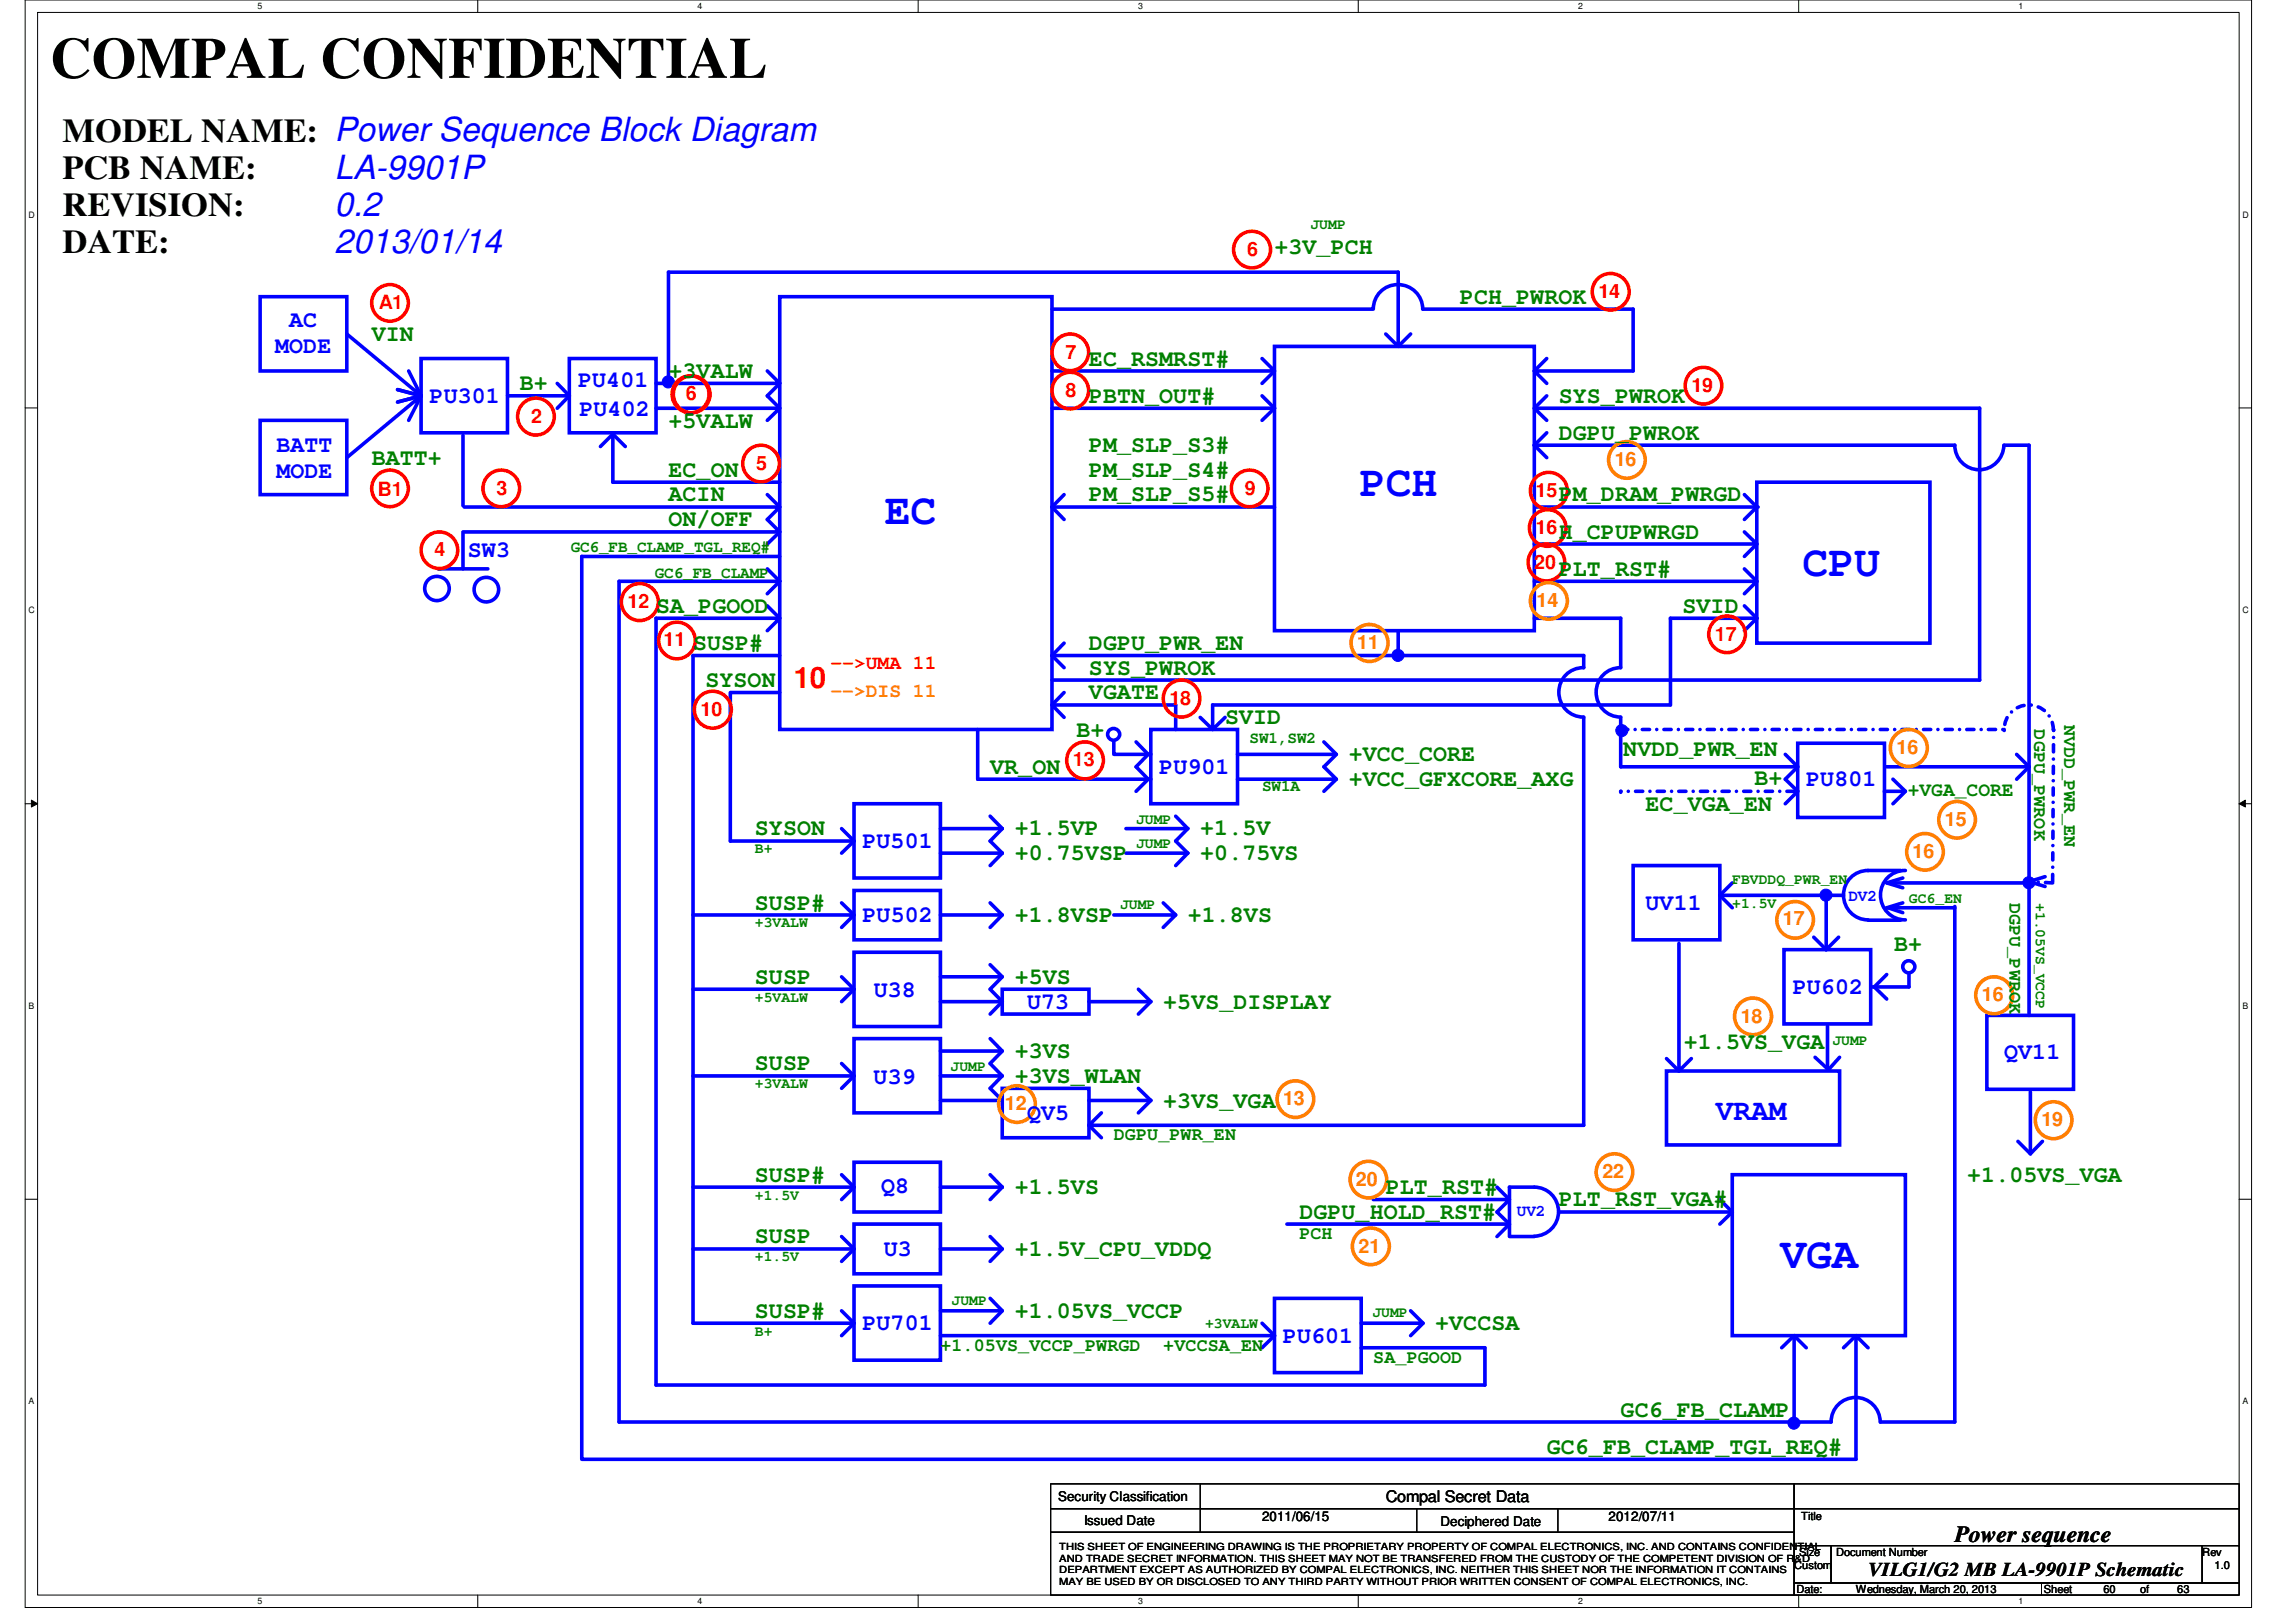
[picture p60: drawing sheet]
<svg xmlns="http://www.w3.org/2000/svg" width="297mm" height="210mm" viewBox="0 0 297 210" stroke-linecap="round" stroke-linejoin="round" font-family="sans-serif">
<defs><g id="words">
<text font-size="7.5" x="6.5" y="10.1">COMPAL CONFIDENTIAL</text>
<g font-size="5.6" fill="#00f">
<text x="175.9" y="64.2">PCH</text>
<text x="114.5" y="67.9">EC</text>
<text x="233.2" y="74.6">CPU</text>
<text x="230.3" y="164">VGA</text>
</g>
<g font-size="4.3">
<text x="8.1" y="18.3">MODEL NAME: Power Sequence Block Diagram</text>
<text x="8.1" y="23.2">PCB NAME:</text>
<text x="8.1" y="27.9">REVISION:</text>
<text x="8.1" y="32.8">DATE:</text>
</g>
<g font-size="4.3" fill="#00f">
<text x="43.3" y="23.1">LA-9901P</text>
<text x="43.3" y="27.9">0.2</text>
<text x="43.3" y="32.7">2013/01/14</text>
</g>
<text font-size="3.8" fill="#f00" x="102.7" y="89">10</text>
<text font-size="3.8" fill="#00f" x="222" y="145">VRAM</text>
<g font-size="3" fill="#008000">
<text x="164.9" y="32.9">+3V_PCH</text>
<text x="188.9" y="39.3">PCH_PWROK</text>
<text x="48.1" y="44.1">VIN</text>
<text x="140.9" y="47.3">EC_RSMRST#</text>
<text x="67.3" y="50.5">B+</text>
<text x="86.5" y="48.9">+3VALW</text>
<text x="140.9" y="52.1">PBTN_OUT#</text>
<text x="201.7" y="52.1">SYS_PWROK</text>
<text x="86.5" y="55.3">+5VALW</text>
<text x="140.9" y="58.5">PM_SLP_S3#</text>
<text x="201.7" y="56.9">DGPU_PWROK</text>
<text x="48.1" y="60.1">BATT+</text>
<text x="86.5" y="64.9">ACIN</text>
<text x="86.5" y="61.7">EC_ON</text>
<text x="140.9" y="61.7">PM_SLP_S4#</text>
<text x="140.9" y="64.9">PM_SLP_S5#</text>
<text x="201.7" y="64.9">PM_DRAM_PWRGD</text>
<text x="86.5" y="68.1">ON/OFF</text>
<text x="201.7" y="69.7">H_CPUPWRGD</text>
<text x="201.7" y="74.5">PLT_RST#</text>
<text x="84.9" y="79.3">SA_PGOOD</text>
<text x="217.7" y="79.3">SVID</text>
<text x="89.7" y="84.1">SUSP#</text>
<text x="91.3" y="88.9">SYSON</text>
<text x="140.9" y="87.3">SYS_PWROK</text>
<text x="140.9" y="84.1">DGPU_PWR_EN</text>
<text x="139.3" y="95.3">B+</text>
<text x="140.9" y="90.5">VGATE</text>
<text x="158.5" y="93.7">SVID</text>
<text x="128.1" y="100.1">VR_ON</text>
<text x="174.5" y="98.5">+VCC_CORE</text>
<text x="174.5" y="101.7">+VCC_GFXCORE_AXG</text>
<text x="210" y="97.9">NVDD_PWR_EN</text>
<text x="227" y="101.6">B+</text>
<text x="212.9" y="104.9">EC_VGA_EN</text>
<text x="97.7" y="108.1">SYSON</text>
<text x="131.3" y="108.1">+1.5VP</text>
<text x="131.3" y="111.3">+0.75VSP</text>
<text x="155.3" y="108.1">+1.5V</text>
<text x="155.3" y="111.3">+0.75VS</text>
<text x="97.7" y="117.7">SUSP#</text>
<text x="131.3" y="119.3">+1.8VSP</text>
<text x="153.7" y="119.3">+1.8VS</text>
<text x="245.1" y="123">B+</text>
<text x="97.7" y="127.3">SUSP</text>
<text x="131.3" y="127.3">+5VS</text>
<text x="150.5" y="130.5">+5VS_DISPLAY</text>
<text x="131.3" y="136.9">+3VS</text>
<text x="217.8" y="135.8">+1.5VS_VGA</text>
<text x="97.7" y="138.5">SUSP</text>
<text x="131.3" y="140.1">+3VS_WLAN</text>
<text x="150.5" y="143.3">+3VS_VGA</text>
<text x="97.7" y="152.9">SUSP#</text>
<text x="131.3" y="154.5">+1.5VS</text>
<text x="179.3" y="154.5">PLT_RST#</text>
<text x="254.5" y="152.9">+1.05VS_VGA</text>
<text x="97.7" y="160.9">SUSP</text>
<text x="168.1" y="157.7">DGPU_HOLD_RST#</text>
<text x="201.7" y="156.1">PLT_RST_VGA#</text>
<text x="131.3" y="162.5">+1.5V_CPU_VDDQ</text>
<text x="97.7" y="170.5">SUSP#</text>
<text x="131.3" y="170.5">+1.05VS_VCCP</text>
<text x="185.7" y="172.1">+VCCSA</text>
<text x="209.7" y="183.3">GC6_FB_CLAMP</text>
<text x="200.1" y="188.1">GC6_FB_CLAMP_TGL_REQ#</text>
</g>
<g font-size="3" fill="#00f">
<text x="35.6" y="45.7">MODE</text>
<text x="37.4" y="42.3">AC</text>
<text x="55.6" y="52.1">PU301</text>
<text x="74.8" y="50">PU401</text>
<text x="75" y="53.9">PU402</text>
<text x="35.8" y="58.5">BATT</text>
<text x="35.8" y="61.9">MODE</text>
<text x="60.5" y="72.1">SW3</text>
<text x="150" y="100.1">PU901</text>
<text x="233.7" y="101.7">PU801</text>
<text x="111.6" y="109.7">PU501</text>
<text x="111.6" y="119.3">PU502</text>
<text x="212.9" y="117.7">UV11</text>
<text x="113" y="129.1">U38</text>
<text x="132.9" y="130.5">U73</text>
<text x="231.9" y="128.6">PU602</text>
<text x="259.3" y="137.1">QV11</text>
<text x="113" y="140.3">U39</text>
<text x="132.9" y="144.9">QV5</text>
<text x="114" y="154.3">Q8</text>
<text x="114.3" y="162.5">U3</text>
<text x="111.6" y="172.1">PU701</text>
<text x="166" y="173.7">PU601</text>
</g>
<text font-size="3" x="252.9" y="199.6">Power sequence</text>
<g font-size="2.5" fill="#f00">
<text x="161.4" y="33.1">6</text>
<text x="49" y="40">A1</text>
<text x="206.8" y="38.5">14</text>
<text x="137.8" y="46.4">7</text>
<text x="88.7" y="51.8">6</text>
<text x="137.8" y="51.4">8</text>
<text x="218.8" y="50.7">19</text>
<text x="68.7" y="54.7">2</text>
<text x="48.9" y="64.1">B1</text>
<text x="64.2" y="64">3</text>
<text x="97.8" y="60.8">5</text>
<text x="161" y="64">9</text>
<text x="198.7" y="64.3">15</text>
<text x="198.7" y="69.1">16</text>
<text x="56.2" y="72">4</text>
<text x="198.5" y="73.6">20</text>
<text x="81.2" y="78.7">12</text>
<text x="85.8" y="83.7">11</text>
<text x="221.9" y="82.9">17</text>
<text x="107.4" y="86.6">--&gt;UMA 11</text>
<text x="90.6" y="92.6">10</text>
<text x="151.3" y="91.2">18</text>
<text x="138.8" y="99.2">13</text>
</g>
<g font-size="2.5" fill="#ff8000">
<text x="208.9" y="60.3">16</text>
<text x="175.6" y="84">11</text>
<text x="198.8" y="78.5">14</text>
<text x="107.4" y="90.3">--&gt;DIS 11</text>
<text x="245.4" y="97.6">16</text>
<text x="251.6" y="106.9">15</text>
<text x="247.4" y="111">16</text>
<text x="230.7" y="119.7">17</text>
<text x="256.4" y="129.6">16</text>
<text x="225.2" y="132.3">18</text>
<text x="130" y="143.7">12</text>
<text x="166" y="143">13</text>
<text x="264.1" y="145.8">19</text>
<text x="175.4" y="153.5">20</text>
<text x="207.3" y="152.5">22</text>
<text x="175.8" y="162.1">21</text>
</g>
<text font-size="2.5" fill="#008000" x="246.8" y="103">+VGA_CORE</text>
<text font-size="2.5" x="241.7" y="203.9">VILG1/G2 MB LA-9901P Schematic</text>
<g font-size="2.4" fill="#008000">
<text x="263.2" y="94.4" transform="rotate(90 263.2 94.4)">DGPU_PWROK</text>
<text x="267" y="93.8" transform="rotate(90 267 93.8)">NVDD_PWR_EN</text>
<text x="260" y="116.8" transform="rotate(90 260 116.8)">DGPU_PWROK</text>
<text x="144.1" y="147.6">DGPU_PWR_EN</text>
<text x="168.1" y="160.4">PCH</text>
<text x="121.7" y="174.8">+1.05VS_VCCP_PWRGD</text>
<text x="150.5" y="174.8">+VCCSA_EN</text>
<text x="177.7" y="176.4">SA_PGOOD</text>
</g>
<g font-size="2.1" fill="#008000">
<text x="73.8" y="71.5">GC6_FB_CLAMP_TGL_REQ#</text>
<text x="84.7" y="74.8">GC6_FB_CLAMP</text>
<text x="161.7" y="96.1">SW1,SW2</text>
<text x="163.3" y="102.4">SW1A</text>
</g>
<g font-size="2.1" fill="#00f">
<text x="239.1" y="116.6">DV2</text>
<text x="196.3" y="157.4">UV2</text>
</g>
<text font-size="2.1" x="179.3" y="194.4">Compal Secret Data</text>
<g font-size="1.9" fill="#008000">
<text x="169.5" y="29.6">JUMP</text>
<text x="147" y="106.6">JUMP</text>
<text x="97.7" y="110.4">B+</text>
<text x="147" y="109.8">JUMP</text>
<text x="144.9" y="117.6">JUMP</text>
<text x="224.1" y="114.4">FBVDDQ_PWR_EN</text>
<text x="224.1" y="117.5">+1.5V</text>
<text x="247" y="116.8">GC6_EN</text>
<text x="263.4" y="116.8" transform="rotate(90 263.4 116.8)">+1.05VS_VCCP</text>
<text x="97.7" y="120">+3VALW</text>
<text x="97.7" y="129.6">+5VALW</text>
<text x="237.1" y="135.3">JUMP</text>
<text x="97.7" y="140.8">+3VALW</text>
<text x="123" y="138.6">JUMP</text>
<text x="97.7" y="155.2">+1.5V</text>
<text x="97.7" y="163.2">+1.5V</text>
<text x="97.7" y="172.8">B+</text>
<text x="123.1" y="168.8">JUMP</text>
<text x="155.9" y="171.9">+3VALW</text>
<text x="177.5" y="170.4">JUMP</text>
</g>
<g font-size="1.7">
<text x="136.9" y="194.3">Security Classification</text>
<text x="140.2" y="197.3">Issued Date</text>
<text x="163.3" y="196.8">2011/06/15</text>
<text x="186.3" y="197.5">Deciphered Date</text>
<text x="208.1" y="196.8">2012/07/11</text>
</g>
<g font-size="1.4">
<text x="233" y="196.8">Title</text>
<text x="232.1" y="203">Custom</text>
<text x="232.7" y="201.4">Size</text>
<text x="237.5" y="201.4">Document Number</text>
<text x="284.9" y="201.4">Rev</text>
<text x="286.5" y="203">1.0</text>
<text x="232.4" y="206.2">Date:</text>
<text x="240.1" y="206.2">Wednesday, March 20, 2013</text>
<text x="264.4" y="206.2">Sheet</text>
<text x="272.1" y="206.2">60</text>
<text x="276.9" y="206.2">of</text>
<text x="281.7" y="206.2">63</text>
</g>
<g font-size="1.3">
<text x="137" y="200.6">THIS SHEET OF ENGINEERING DRAWING IS THE PROPRIETARY PROPERTY OF COMPAL ELECTRONICS, INC. AND CONTAINS CONFIDENTIAL</text>
<text x="137" y="202.1">AND TRADE SECRET INFORMATION. THIS SHEET MAY NOT BE TRANSFERED FROM THE CUSTODY OF THE COMPETENT DIVISION OF R&amp;D</text>
<text x="137" y="203.6">DEPARTMENT EXCEPT AS AUTHORIZED BY COMPAL ELECTRONICS, INC. NEITHER THIS SHEET NOR THE INFORMATION IT CONTAINS</text>
<text x="137" y="205.1">MAY BE USED BY OR DISCLOSED TO ANY THIRD PARTY WITHOUT PRIOR WRITTEN CONSENT OF COMPAL ELECTRONICS, INC.</text>
</g>
<g font-size="1.1">
<text x="33.3" y="1.1">5</text>
<text x="90.3" y="1.1">4</text>
<text x="147.2" y="1.1">3</text>
<text x="204.2" y="1.1">2</text>
<text x="261.2" y="1.1">1</text>
<text x="3.7" y="28.2">D</text>
<text x="290.1" y="28.2">D</text>
<text x="3.7" y="79.3">C</text>
<text x="290.1" y="79.3">C</text>
<text x="3.7" y="130.6">B</text>
<text x="290.1" y="130.6">B</text>
<text x="3.7" y="181.7">A</text>
<text x="290.1" y="181.7">A</text>
<text x="33.3" y="207.6">5</text>
<text x="90.3" y="207.6">4</text>
<text x="147.2" y="207.6">3</text>
<text x="204.2" y="207.6">2</text>
<text x="261.2" y="207.6">1</text>
</g>
</g></defs>
<path d="M3.3 0h288v208h-288zM4.9 1.6h284.8v204.8h-284.8z" fill="none" stroke="#000" stroke-width=".13"/>
<g fill="#fff">
<path d="M33.3 .2h.6v1.2h-.6z"/>
<path d="M33.3 206.6h.6v1.2h-.6z"/>
</g>
<path d="M61.8 0v1.6M61.8 206.4v1.6" fill="none" stroke="#000" stroke-width=".13"/>
<g fill="#fff">
<path d="M90.3 .2h.5v1.2h-.5z"/>
<path d="M90.3 206.6h.5v1.2h-.5z"/>
</g>
<path d="M118.8 0v1.6M118.8 206.4v1.6" fill="none" stroke="#000" stroke-width=".13"/>
<g fill="#fff">
<path d="M147.2 .2h.6v1.2h-.6z"/>
<path d="M147.2 206.6h.6v1.2h-.6z"/>
</g>
<path d="M175.7 0v1.6M175.7 206.4v1.6" fill="none" stroke="#000" stroke-width=".13"/>
<g fill="#fff">
<path d="M204.2 .2h.6v1.2h-.6z"/>
<path d="M204.2 206.6h.6v1.2h-.6z"/>
</g>
<path d="M232.7 0v1.6M232.7 206.4v1.6" fill="none" stroke="#000" stroke-width=".13"/>
<g fill="#fff">
<path d="M261.2 .2h.5v1.2h-.5z"/>
<path d="M261.2 206.6h.5v1.2h-.5z"/>
<path d="M3.7 27.2h.7v1.2h-.7z"/>
<path d="M290.1 27.2h.8v1.2h-.8z"/>
<path d="M3.7 78.4h.7v1.1h-.7z"/>
<path d="M290.1 78.4h.8v1.1h-.8z"/>
</g>
<path d="M3.3 52.8h1.6M289.7 52.8h1.6" fill="none" stroke="#000" stroke-width=".13"/>
<g fill="#fff">
<path d="M3.7 129.6h.7v1.2h-.7z"/>
<path d="M290.1 129.6h.7v1.2h-.7z"/>
</g>
<path d="M3.3 104h1.6M4.1 103.5l.8 .5-.8 .4zM289.7 104l.8-.5v.9zM289.7 104h1.6" fill="none" stroke="#000" stroke-width=".13"/>
<path d="M4.1 103.5l.8 .5-.8 .4zM289.7 104l.8-.5v.9z" fill="#000"/>
<g fill="#fff">
<path d="M3.7 180.8h.7v1.1h-.7z"/>
<path d="M290.1 180.8h.7v1.1h-.7z"/>
</g>
<path d="M3.3 155.2h1.6M289.7 155.2h1.6" fill="none" stroke="#000" stroke-width=".13"/>
<g fill="none" stroke="#00f" stroke-width=".47">
<path d="M33.7 38.4h11.2v9.6h-11.2zM100.9 38.4h35.2v56h-35.2zM33.7 54.4h11.2v9.6h-11.2zM44.9 43.2l9.6 8-1.6-3.2M51.4 50.4l3.1 .8-3.1 .8M52.9 54.4l1.6-3.2-9.6 8M54.5 46.4h11.2v9.6h-11.2zM59.9 56.3v9.1M72.1 49.6l1.6 1.6h-8M73.7 46.4h11.2v9.6h-11.2zM73.7 51.2l-1.6 1.6M79.3 56.2l-1.6 1.6"/>
<path d="M79.3 56.2l1.6 1.6M79.3 56.2v6.2h21.6M84.9 52.8h16l-1.6 1.6M99.3 48l1.6 1.6h-16M100.9 49.6l-1.6 1.6 1.6 1.6M136.1 40h41.6a3.2 3.2 0 0 1 3.2-3.2 3.2 3.2 0 0 1 3.2 3.2M164.9 44.8h33.6v36.8h-33.6zM179.3 43.2l1.6 1.6v-9.6h-94.4v14.4M182.5 43.2l-1.6 1.6M184.1 40h27.2v8h-12.8l1.6 1.6M200.1 46.4l-1.6 1.6M200.1 51.2l-1.6 1.6"/>
<path d="M256.1 52.8h-57.6l1.6 1.6M241.7 119.1h4.2M245.9 112.6h-4.2a3.2 3.2 0 0 0-3.2 3.2 3.2 3.2 0 0 0 3.2 3.2M246.5 112.6a3.2 3.2 0 0 0-3.2 3.2 3.2 3.2 0 0 0 3.2 3.2"/>
</g>
<circle cx="86.5" cy="49.4" r=".78" fill="#00f"/>
<circle cx="86.5" cy="49.4" r=".78" fill="none" stroke="#00f" stroke-width=".13"/>
<g fill="none" stroke="#00f" stroke-width=".47">
<path d="M136.1 52.8h28.8M163.3 46.4l1.6 1.6h-28.8M163.3 51.2l1.6 1.6M164.9 48l-1.6 1.6M164.9 52.8l-1.6 1.6M256.1 52.8v35.2h-120M136.1 65.6l1.6 1.6M136.1 65.6h28.8M137.7 64l-1.6 1.6M198.5 75.2h28.8l-1.6 1.6M198.7 65.6h28.8M225.7 68.8l1.6 1.6h-28.8"/>
<path d="M225.7 64l1.6 1.6-1.6 1.6M225.7 73.6l1.6 1.6M225.7 78.4l1.6 1.6M227.3 62.4h22.4v20.8h-22.4zM227.3 70.4l-1.6 1.6M136.1 84.8l1.6 1.6M136.1 84.8h68.8v1.6a3.2 3.2 0 0 0-3.2 3.2 3.2 3.2 0 0 0 3.2 3.2M137.7 83.2l-1.6 1.6M148.9 94.4h11.2v9.6h-11.2zM155.3 92.8l1.6 1.6M160.1 97.6h12.8l-1.6 1.6 1.6 1.6h-12.8M171.3 96l1.6 1.6"/>
<path d="M180.9 81.6v3.2M198.5 80h11.2v6.4a3.2 3.2 0 0 0-3.2 3.2 3.2 3.2 0 0 0 3.2 3.2M227.3 80l-1.6 1.6M227.3 80h-11.2v11.2h-59.2v3.2l1.6-1.6M243.9 99.2h18.6M260.9 97.6l1.6 1.6M262.5 99.2l-1.6 1.6M172.9 100.8l-1.6 1.6"/>
</g>
<circle cx="180.9" cy="84.8" r=".78" fill="#00f"/>
<circle cx="180.9" cy="84.8" r=".78" fill="none" stroke="#00f" stroke-width=".13"/>
<path d="M204.9 92.8v52.8M209.7 92.8v6.4" fill="none" stroke="#00f" stroke-width=".47"/>
<path d="M209.7 94.4h49.6" fill="none" stroke="#00f" stroke-width=".47" stroke-dasharray=".9 .9 0 .9"/>
<circle cx="259.3" cy="94.4" r=".23" fill="#00f" stroke-dasharray=".9 .9 0 .9"/>
<circle cx="209.8" cy="94.5" r=".78" fill="#00f"/>
<circle cx="209.8" cy="94.5" r=".78" fill="none" stroke="#00f" stroke-width=".13"/>
<path d="M198.5 57.6l1.6 1.6M198.5 57.6h54.4a3.2 3.2 0 0 0 3.2 3.2 3.2 3.2 0 0 0 3.1-3.2M200.1 56l-1.6 1.6M259.3 57.6h3.2v56.7" fill="none" stroke="#00f" stroke-width=".47"/>
<path d="M265.6 94.4a3.2 3.2 0 0 0-3.1-3.2 3.2 3.2 0 0 0-3.2 3.2M265.6 114.1l.1-19.7" fill="none" stroke="#00f" stroke-width=".47" stroke-dasharray=".9 .9 0 .9"/>
<circle cx="265.7" cy="94.4" r=".23" fill="#00f" stroke-dasharray=".9 .9 0 .9"/>
<g fill="none" stroke="#00f" stroke-width=".47">
<path d="M89.7 84.8v86.4h20.8M100.9 89.6h-6.4v19.2M244.3 117.5l1.9 .6M244.9 114.3h17.8M246.2 113.6l-2.1 .7 2.1 .6M246.2 116.8l-2.1 .7h8.8M252.9 117.3v66.7h-9.6M215.6 138.6h22.4v9.6h-22.4zM257 131.4h11.3v9.6h-11.3zM261.1 147.7l1.6 1.6M262.7 141.3v8M264.2 147.7l-1.5 1.6"/>
<path d="M108.9 169.6l1.6 1.6M110.5 171.2l-1.6 1.6"/>
</g>
<circle cx="236.2" cy="115.8" r=".78" fill="#00f"/>
<circle cx="236.2" cy="115.8" r=".78" fill="none" stroke="#00f" stroke-width=".13"/>
<g fill="none" stroke="#00f" stroke-width=".47">
<path d="M56.7 73.6h6.4M59.9 68.8v4.8M60.1 65.6h40.8l-1.6 1.6 1.6 1.6h-40.8M99.3 78.4l1.6 1.6M99.3 73.6l1.6 1.6M99.3 64l1.6 1.6M100.9 72h-25.6v116.8h164.8v-16l1.6 1.6M100.9 75.2l-1.6 1.6M100.9 68.8l-1.6 1.6M100.9 75.2h-20.8v108.8h156.8a3.2 3.2 0 0 1 3.2-3.2 3.2 3.2 0 0 1 3.1 3.2M89.7 84.8h11.2M99.3 81.6l1.6-1.6h-16v99.2h107.2v-4.8h-16"/>
<path d="M126.5 94.4v6.4h22.4M144.1 96v1.6h4.8M147 96l1.5 1.6-1.5 1.6 1.5 1.6-1.5 1.6M94.5 108.8h16M108.9 107.2l1.6 1.6M110.5 108.8l-1.6 1.6M110.5 104h11.2v9.6h-11.2zM110.5 115.2h11.2v6.4h-11.2zM121.7 107.2h8M121.7 110.4h8M128.1 116.8l1.6 1.6h-8M128.1 105.6l1.6 1.6"/>
<path d="M129.7 107.2l-1.6 1.6 1.6 1.6M129.7 110.4l-1.6 1.6M129.7 118.4l-1.6 1.6M144.1 118.4h8l-1.6 1.6M145.7 110.4h8M145.7 107.2h8M150.5 116.8l1.6 1.6M152.1 105.6l1.6 1.6M153.7 110.4l-1.6 1.6M153.7 107.2l-1.6 1.6 1.6 1.6M211.3 112h11.2v9.6h-11.2zM222.5 115.9h16"/>
<path d="M222.5 115.9l1.6 1.6M224.1 114.3l-1.6 1.6M89.7 139.2h20.8M89.7 128h20.8M108.9 126.4l1.6 1.6M108.9 137.6l1.6 1.6M110.5 128l-1.6 1.6M110.5 139.2l-1.6 1.6M110.5 123.2h11.2v9.6h-11.2zM110.5 134.4h11.2v9.6h-11.2zM121.7 139.2h8l-1.6 1.6 1.6 1.6h-8M121.7 126.4h8l-1.6 1.6 1.6 1.6h-8"/>
<path d="M128.1 134.4l1.6 1.6h-8M128.1 124.8l1.6 1.6M129.7 128h11.2v3.2h-11.2zM129.7 136l-1.6 1.6 1.6 1.6M129.7 129.6l-1.6 1.6M140.9 129.6h8M147.3 128l1.6 1.6M148.9 129.6l-1.6 1.6M215.6 137l1.6 1.6M217.2 122.1v16.5l1.6-1.6M234.8 136.8l1.8 1.6 1.4-1.6M236.4 132.7v5.7"/>
<path d="M110.5 150.4h11.2v6.4h-11.2zM110.5 158.4h11.2v6.4h-11.2zM121.7 153.6h8M128.1 152l1.6 1.6M129.7 140.8h11.2v6.4h-11.2zM129.7 153.6l-1.6 1.6M140.9 142.4h8M140.9 145.6l1.6 1.6M142.5 144l-1.6 1.6h64M147.3 140.8l1.6 1.6M148.9 142.4l-1.6 1.6M166.5 158.4h28.8l-1.6 1.6"/>
<path d="M177.7 155.2h17.6l-1.6 1.6 1.6 1.6M193.7 153.6l1.6 1.6M198.5 160a3.2 3.2 0 0 0 3.1-3.2 3.2 3.2 0 0 0-3.1-3.2h-3.2v6.4h3.2M201.7 156.8h22.4M222.5 155.2l1.6 1.6M224.1 152h22.4v20.8h-22.4zM224.1 156.8l-1.6 1.6M110.5 166.4h11.2v9.6h-11.2zM121.7 161.6h8l-1.6 1.6M121.7 172.8h43.2M128.1 168l1.6 1.6h-8M128.1 160l1.6 1.6"/>
<path d="M129.7 169.6l-1.6 1.6M163.3 171.2l1.6 1.6M164.9 168h11.2v9.6h-11.2zM164.9 172.8l-1.6 1.6M182.5 169.6l1.6 1.6h-8M184.1 171.2l-1.6 1.6M232.1 172.8l1.6 1.6M232.1 172.8l-1.6 1.6M232.1 172.8v11.2M240.1 172.8l-1.6 1.6"/>
<circle cx="56.5" cy="76.2" r="1.58"/>
<circle cx="62.9" cy="76.3" r="1.6"/>
<circle cx="144.1" cy="95" r=".77"/>
</g>
<circle cx="232.1" cy="184.2" r=".78" fill="#00f"/>
<circle cx="232.1" cy="184.2" r=".78" fill="none" stroke="#00f" stroke-width=".13"/>
<g fill="none" stroke="#00f" stroke-width=".47">
<path d="M209.7 99.2h22.4M231 97.6l1.6 1.6-1.6 1.6 1.6 1.6-1.6 1.6M232.6 96.2h11.2v9.6h-11.2zM89.7 118.4h20.8l-1.6 1.6M108.9 116.8l1.6 1.6M243.8 102.4h2.4M244.9 100.8l1.6 1.6-1.6 1.6M89.7 153.6h20.8M108.9 152l1.6 1.6M110.5 153.6l-1.6 1.6M89.7 161.6h20.8M108.9 160l1.6 1.6"/>
<path d="M110.5 161.6l-1.6 1.6"/>
</g>
<g fill="none" stroke="#f00" stroke-width=".47">
<circle cx="50.5" cy="39.2" r="2.37"/>
<circle cx="162" cy="32.3" r="2.38"/>
<circle cx="208.4" cy="37.8" r="2.38"/>
<circle cx="69.3" cy="53.9" r="2.38"/>
<circle cx="89.3" cy="51" r="2.39"/>
<circle cx="89.5" cy="51" r="2.38"/>
<circle cx="98.5" cy="60" r="2.37"/>
<circle cx="138.5" cy="50.5" r="2.37"/>
<circle cx="138.5" cy="45.6" r="2.37"/>
<circle cx="50.5" cy="63.2" r="2.37"/>
<circle cx="56.9" cy="71.2" r="2.37"/>
<circle cx="64.9" cy="63.2" r="2.37"/>
<circle cx="82.8" cy="77.9" r="2.39"/>
<circle cx="161.7" cy="63.2" r="2.37"/>
<circle cx="200.1" cy="72.8" r="2.38"/>
<circle cx="200.2" cy="68.3" r="2.37"/>
<circle cx="200.4" cy="63.5" r="2.39"/>
<circle cx="87.6" cy="82.9" r="2.37"/>
<circle cx="92.2" cy="91.8" r="2.39"/>
<circle cx="140.4" cy="98.4" r="2.38"/>
<circle cx="223.4" cy="82.1" r="2.37"/>
</g>
<g fill="none" stroke="#ff8000" stroke-width=".47">
<circle cx="210.5" cy="59.5" r="2.37"/>
<circle cx="200.4" cy="77.8" r="2.38"/>
<circle cx="177.2" cy="83.2" r="2.39"/>
<circle cx="246.9" cy="96.8" r="2.39"/>
<circle cx="249" cy="110.2" r="2.37"/>
<circle cx="253.2" cy="106.1" r="2.37"/>
<circle cx="226.8" cy="131.5" r="2.38"/>
<circle cx="258" cy="128.8" r="2.39"/>
<circle cx="131.6" cy="142.9" r="2.37"/>
<circle cx="167.6" cy="142.2" r="2.37"/>
<circle cx="177" cy="152.6" r="2.37"/>
<circle cx="208.9" cy="151.7" r="2.37"/>
<circle cx="265.7" cy="145" r="2.38"/>
<circle cx="177.4" cy="161.3" r="2.38"/>
</g>
<path d="M232.1 102.4h-22.4" fill="none" stroke="#00f" stroke-width=".47" stroke-dasharray=".9 .9 0 .9"/>
<circle cx="209.7" cy="102.4" r=".23" fill="#00f" stroke-dasharray=".9 .9 0 .9"/>
<circle cx="262.5" cy="114.2" r=".78" fill="#00f"/>
<circle cx="262.5" cy="114.2" r=".78" fill="none" stroke="#00f" stroke-width=".13"/>
<path d="M264.6 113.5l-2.1 .6v17.3" fill="none" stroke="#00f" stroke-width=".47"/>
<path d="M265.6 114.3l-3.1-.2" fill="none" stroke="#00f" stroke-width=".47" stroke-dasharray=".9 .9 0 .9"/>
<circle cx="262.5" cy="114.1" r=".23" fill="#00f" stroke-dasharray=".9 .9 0 .9"/>
<g fill="none" stroke="#00f" stroke-width=".47">
<path d="M137.7 92.8l-1.6-1.6h16v3.2M137.7 89.6l-1.6 1.6M236.3 116.2v6.7M262.5 114.1l2.1 .6M230.8 122.9h11.2v9.6h-11.2zM234.6 121.3l1.7 1.6M237.9 121.3l-1.6 1.6M244.1 126.1l-1.6 1.6 1.6 1.6M247 126.1v1.6h-4.8"/>
<circle cx="246.9" cy="125.1" r=".78"/>
</g>
<circle cx="232.2" cy="119" r="2.37" fill="none" stroke="#ff8000" stroke-width=".47"/>
<g fill="none" stroke="#f00" stroke-width=".47">
<circle cx="220.4" cy="49.9" r="2.37"/>
<circle cx="152.9" cy="90.4" r="2.38"/>
</g>
<g fill="none" stroke="#000" stroke-width=".13">
<path d="M135.9 192h96.2v3.2h-96.2zM135.9 195.2h96.2v3.1h-96.2zM135.9 198.3h96.2v8.1h-96.2zM155.3 192v6.3M183.3 195.2v3.1M201.5 195.2v3.1M232.1 192h57.6v3.2h-57.6zM232.1 195.2h57.6v4.8h-57.6zM232.1 200h4.8v4.9h-4.8zM232.1 204.9h32v1.5h-32zM236.9 200h48v4.9h-48zM264.1 204.9h25.6v1.5h-25.6z"/>
<path d="M284.9 200h4.8v4.9h-4.8z"/>
</g>
<use href="#words"/>
</svg>
